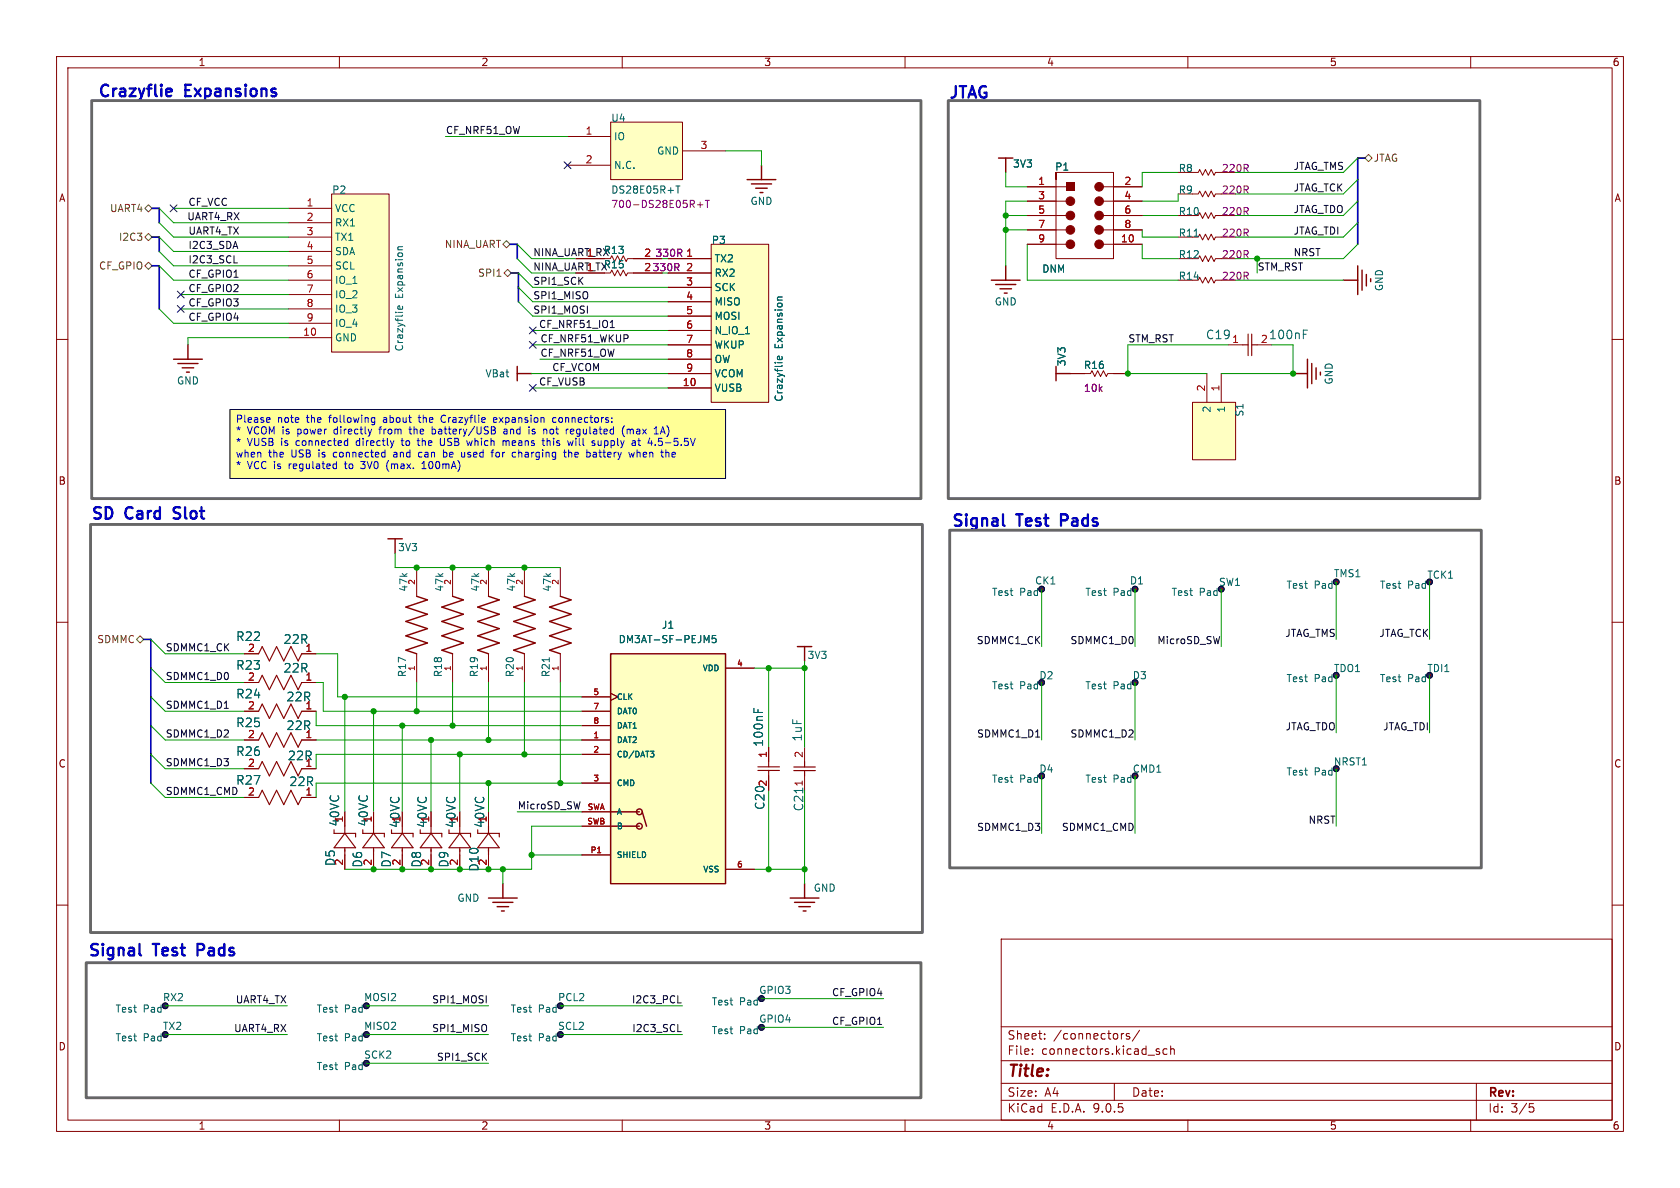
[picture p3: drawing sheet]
<svg xmlns="http://www.w3.org/2000/svg" width="297mm" height="210mm" viewBox="0 0 297 210" stroke-linecap="round" stroke-linejoin="round" font-family="sans-serif">
<defs><g id="words">
<g font-size="2.8" fill="#0000c2">
<text x="17.2" y="17.3">Crazyflie</text>
<text x="32.8" y="17.3">Expansions</text>
<text x="167.6" y="17.5">JTAG</text>
<text x="16" y="92">SD</text>
<text x="22.3" y="92">Card</text>
<text x="31.7" y="92">Slot</text>
<text x="168.1" y="93.2">Signal</text>
<text x="180" y="93.2">Test</text>
<text x="188.4" y="93.2">Pads</text>
<text x="15.5" y="169.2">Signal</text>
<text x="27.3" y="169.2">Test</text>
<text x="35.8" y="169.2">Pads</text>
</g>
<text font-size="2.8" fill="#840000" x="178" y="190.9">Title:</text>
<g font-size="2.1" fill="#006464">
<text x="213.1" y="60.2">C19</text>
<text x="224.2" y="60.2">100nF</text>
<text x="41.7" y="113.5">R22</text>
<text x="41.7" y="118.6">R23</text>
<text x="50" y="119.1">22R</text>
<text x="50" y="114">22R</text>
<text x="41.7" y="123.7">R24</text>
<text x="50.5" y="124.2">22R</text>
<text x="41.7" y="128.8">R25</text>
<text x="50.5" y="129.3">22R</text>
<text x="142" y="131.2" transform="rotate(-90 142 131.2)">1uF</text>
<text x="41.7" y="133.8">R26</text>
<text x="50.8" y="134.6">22R</text>
<text x="135.1" y="132.1" transform="rotate(-90 135.1 132.1)">100nF</text>
<text x="41.7" y="138.9">R27</text>
<text x="51.1" y="139.2">22R</text>
<text x="135.4" y="143.3" transform="rotate(-90 135.4 143.3)">C20</text>
<text x="142.2" y="143.5" transform="rotate(-90 142.2 143.5)">C21</text>
<text x="60.2" y="146.2" transform="rotate(-90 60.2 146.2)">40VC</text>
<text x="65.3" y="146.2" transform="rotate(-90 65.3 146.2)">40VC</text>
<text x="59.4" y="153.2" transform="rotate(-90 59.4 153.2)">D5</text>
<text x="64.2" y="153.5" transform="rotate(-90 64.2 153.5)">D6</text>
<text x="69.3" y="153.5" transform="rotate(-90 69.3 153.5)">D7</text>
<text x="74.7" y="153.5" transform="rotate(-90 74.7 153.5)">D8</text>
<text x="79.5" y="153.5" transform="rotate(-90 79.5 153.5)">D9</text>
<text x="84.8" y="154.2" transform="rotate(-90 84.8 154.2)">D10</text>
</g>
<g font-size="2.1" fill="#840000">
<text x="70.8" y="146.5" transform="rotate(-90 70.8 146.5)">40VC</text>
<text x="75.7" y="146.5" transform="rotate(-90 75.7 146.5)">40VC</text>
<text x="80.7" y="146.5" transform="rotate(-90 80.7 146.5)">40VC</text>
<text x="85.8" y="146.5" transform="rotate(-90 85.8 146.5)">40VC</text>
<text x="178" y="184">Sheet:</text>
<text x="186.2" y="184">/connectors/</text>
<text x="178" y="186.7">File:</text>
<text x="184.1" y="186.7">connectors.kicad_sch</text>
<text x="178" y="196.9">KiCad</text>
<text x="178" y="194.1">Size:</text>
<text x="184.7" y="194.1">A4</text>
<text x="185.7" y="196.9">E.D.A.</text>
<text x="193.3" y="196.9">9.0.5</text>
<text x="200" y="194.1">Date:</text>
<text x="263" y="194.3">Rev:</text>
<text x="263" y="196.9">Id:</text>
<text x="267.1" y="196.9">3/5</text>
</g>
<g font-size="1.8" fill="#840000">
<text x="35" y="11.9">1</text>
<text x="85" y="11.9">2</text>
<text x="135" y="11.9">3</text>
<text x="185" y="11.9">4</text>
<text x="235" y="11.9">5</text>
<text x="285" y="11.9">6</text>
<text x="10.3" y="35.9">A</text>
<text x="285.3" y="35.9">A</text>
<text x="10.3" y="85.9">B</text>
<text x="285.3" y="85.9">B</text>
<text x="10.3" y="135.9">C</text>
<text x="285.3" y="135.9">C</text>
<text x="10.3" y="185.9">D</text>
<text x="285.3" y="185.9">D</text>
<text x="35" y="199.9">1</text>
<text x="85" y="199.9">2</text>
<text x="135" y="199.9">3</text>
<text x="185" y="199.9">4</text>
<text x="235" y="199.9">5</text>
<text x="285" y="199.9">6</text>
</g>
<g font-size="1.8" fill="#0f0f0f">
<text x="78.7" y="23.8">CF_NRF51_OW</text>
<text x="228.6" y="33.9">JTAG_TCK</text>
<text x="228.6" y="30.1">JTAG_TMS</text>
<text x="33" y="39">UART4_RX</text>
<text x="33.2" y="36.5">CF_VCC</text>
<text x="33.2" y="41.6">UART4_TX</text>
<text x="228.6" y="41.6">JTAG_TDI</text>
<text x="228.6" y="37.8">JTAG_TDO</text>
<text x="33.2" y="44.1">I2C3_SDA</text>
<text x="33.2" y="46.6">I2C3_SCL</text>
<text x="94.2" y="45.4">NINA_UART_RX</text>
<text x="94.2" y="47.9">NINA_UART_TX</text>
<text x="222.2" y="47.9">STM_RST</text>
<text x="228.6" y="45.4">NRST</text>
<text x="33.2" y="49.2">CF_GPIO1</text>
<text x="33.2" y="51.7">CF_GPIO2</text>
<text x="94.2" y="53">SPI1_MISO</text>
<text x="94.2" y="50.5">SPI1_SCK</text>
<text x="33.2" y="54.3">CF_GPIO3</text>
<text x="33.2" y="56.8">CF_GPIO4</text>
<text x="94.2" y="55.5">SPI1_MOSI</text>
<text x="95.2" y="58.1">CF_NRF51_IO1</text>
<text x="95.5" y="60.6">CF_NRF51_WKUP</text>
<text x="95.5" y="63.2">CF_NRF51_OW</text>
<text x="97.5" y="65.7">CF_VCOM</text>
<text x="199.4" y="60.6">STM_RST</text>
<text x="95.2" y="68.2">CF_VUSB</text>
<text x="172.6" y="114">SDMMC1_CK</text>
<text x="189.1" y="114">SDMMC1_D0</text>
<text x="204.5" y="114">MicroSD_SW</text>
<text x="227.1" y="112.7">JTAG_TMS</text>
<text x="243.8" y="112.7">JTAG_TCK</text>
<text x="29.2" y="115.2">SDMMC1_CK</text>
<text x="29.2" y="120.3">SDMMC1_D0</text>
<text x="29.2" y="125.4">SDMMC1_D1</text>
<text x="29.2" y="130.5">SDMMC1_D2</text>
<text x="172.6" y="130.5">SDMMC1_D1</text>
<text x="189.1" y="130.5">SDMMC1_D2</text>
<text x="227.2" y="129.2">JTAG_TDO</text>
<text x="244.4" y="129.2">JTAG_TDI</text>
<text x="29.2" y="135.5">SDMMC1_D3</text>
<text x="29.2" y="140.6">SDMMC1_CMD</text>
<text x="91.4" y="143.2">MicroSD_SW</text>
<text x="172.6" y="147">SDMMC1_D3</text>
<text x="187.6" y="147">SDMMC1_CMD</text>
<text x="231.2" y="145.7">NRST</text>
<text x="41.6" y="177.5">UART4_TX</text>
<text x="76.3" y="177.5">SPI1_MOSI</text>
<text x="111.6" y="177.5">I2C3_PCL</text>
<text x="147" y="176.2">CF_GPIO4</text>
<text x="41.3" y="182.5">UART4_RX</text>
<text x="76.3" y="182.5">SPI1_MISO</text>
<text x="111.7" y="182.5">I2C3_SCL</text>
<text x="147" y="181.3">CF_GPIO1</text>
<text x="77.1" y="187.6">SPI1_SCK</text>
</g>
<g font-size="1.8" fill="#a90000">
<text x="103.4" y="23.9">1</text>
<text x="103.4" y="29">2</text>
<text x="123.8" y="26.4">3</text>
<text x="183.4" y="32.8">1</text>
<text x="183.4" y="35.3">3</text>
<text x="198.7" y="32.8">2</text>
<text x="198.7" y="35.3">4</text>
<text x="54.1" y="36.6">1</text>
<text x="54.1" y="39.1">2</text>
<text x="54.1" y="41.7">3</text>
<text x="183.4" y="37.8">5</text>
<text x="183.4" y="40.4">7</text>
<text x="198.7" y="37.8">6</text>
<text x="198.7" y="40.4">8</text>
<text x="54.1" y="44.2">4</text>
<text x="54.1" y="46.7">5</text>
<text x="103.6" y="45.5">1</text>
<text x="113.8" y="45.5">2</text>
<text x="183.4" y="42.9">9</text>
<text x="198.1" y="42.9">10</text>
<text x="54.1" y="49.3">6</text>
<text x="54.1" y="51.8">7</text>
<text x="103.6" y="48">1</text>
<text x="113.8" y="48">2</text>
<text x="121.2" y="48">2</text>
<text x="121.2" y="50.5">3</text>
<text x="121.2" y="53.1">4</text>
<text x="53.5" y="59.4">10</text>
<text x="54.1" y="54.4">8</text>
<text x="54.1" y="56.9">9</text>
<text x="121.2" y="55.6">5</text>
<text x="121.2" y="58.2">6</text>
<text x="121.2" y="60.7">7</text>
<text x="121.2" y="63.2">8</text>
<text x="121.2" y="65.8">9</text>
<text x="217.7" y="60.7">1</text>
<text x="222.8" y="60.7">2</text>
<text x="120.6" y="68.3">10</text>
<text x="213.1" y="69.3" transform="rotate(-90 213.1 69.3)">2</text>
<text x="215.6" y="69.3" transform="rotate(-90 215.6 69.3)">1</text>
<text x="43.7" y="115.3">2</text>
<text x="53.9" y="115.3">1</text>
<text x="43.7" y="120.4">2</text>
<text x="43.7" y="125.5">2</text>
<text x="53.9" y="120.4">1</text>
<text x="53.9" y="125.5">1</text>
<text x="43.7" y="130.6">2</text>
<text x="53.9" y="130.6">1</text>
<text x="43.7" y="135.6">2</text>
<text x="53.9" y="135.6">1</text>
<text x="135.6" y="134.1" transform="rotate(-90 135.6 134.1)">1</text>
<text x="142" y="134.1" transform="rotate(-90 142 134.1)">2</text>
<text x="43.7" y="140.7">2</text>
<text x="53.9" y="140.7">1</text>
<text x="135.6" y="139.1" transform="rotate(-90 135.6 139.1)">2</text>
<text x="142" y="139.1" transform="rotate(-90 142 139.1)">1</text>
<text x="60.7" y="145.5" transform="rotate(-90 60.7 145.5)">1</text>
<text x="65.8" y="145.5" transform="rotate(-90 65.8 145.5)">1</text>
<text x="70.9" y="145.5" transform="rotate(-90 70.9 145.5)">1</text>
<text x="75.9" y="145.5" transform="rotate(-90 75.9 145.5)">1</text>
<text x="81" y="145.5" transform="rotate(-90 81 145.5)">1</text>
<text x="86.1" y="145.5" transform="rotate(-90 86.1 145.5)">1</text>
<text x="60.7" y="153.1" transform="rotate(-90 60.7 153.1)">2</text>
<text x="65.8" y="153.1" transform="rotate(-90 65.8 153.1)">2</text>
<text x="70.9" y="153.1" transform="rotate(-90 70.9 153.1)">2</text>
<text x="75.9" y="153.1" transform="rotate(-90 75.9 153.1)">2</text>
<text x="81" y="153.1" transform="rotate(-90 81 153.1)">2</text>
<text x="86.1" y="153.1" transform="rotate(-90 86.1 153.1)">2</text>
</g>
<g font-size="1.8" fill="#006464">
<text x="108" y="21.7">U4</text>
<text x="108.5" y="25">IO</text>
<text x="116.1" y="27.5">GND</text>
<text x="179" y="29.8">3V3</text>
<text x="58.6" y="34.4">P2</text>
<text x="108" y="34.4">DS28E05R+T</text>
<text x="108.5" y="30.1">N.C.</text>
<text x="186.4" y="30.4">P1</text>
<text x="208.3" y="34.4">R9</text>
<text x="208.3" y="30.6">R8</text>
<text x="59.1" y="37.7">VCC</text>
<text x="59.1" y="40.2">RX1</text>
<text x="132.6" y="36.4">GND</text>
<text x="208.3" y="38.2">R10</text>
<text x="59.1" y="42.8">TX1</text>
<text x="59.1" y="45.3">SDA</text>
<text x="59.1" y="47.9">SCL</text>
<text x="106.6" y="45.1">R13</text>
<text x="106.6" y="47.6">R15</text>
<text x="125.7" y="43.3">P3</text>
<text x="126.2" y="46.6">TX2</text>
<text x="208.3" y="45.9">R12</text>
<text x="208.3" y="42">R11</text>
<text x="59.1" y="50.4">IO_1</text>
<text x="59.1" y="52.9">IO_2</text>
<text x="71.5" y="52.8" transform="rotate(-90 71.5 52.8)">Expansion</text>
<text x="126.2" y="49.1">RX2</text>
<text x="126.2" y="51.7">SCK</text>
<text x="184.2" y="48.4">DNM</text>
<text x="208.3" y="49.7">R14</text>
<text x="244.7" y="51.6" transform="rotate(-90 244.7 51.6)">GND</text>
<text x="59.1" y="55.5">IO_3</text>
<text x="59.1" y="58">IO_4</text>
<text x="126.2" y="54.2">MISO</text>
<text x="126.2" y="56.7">MOSI</text>
<text x="126.2" y="59.3">N_IO_1</text>
<text x="175.8" y="54.2">GND</text>
<text x="59.1" y="60.6">GND</text>
<text x="71.5" y="62.2" transform="rotate(-90 71.5 62.2)">Crazyflie</text>
<text x="126.2" y="61.8">WKUP</text>
<text x="126.2" y="64.4">OW</text>
<text x="138.6" y="61.7" transform="rotate(-90 138.6 61.7)">Expansion</text>
<text x="188.6" y="64.8" transform="rotate(-90 188.6 64.8)">3V3</text>
<text x="191.5" y="65.4">R16</text>
<text x="31.2" y="68.2">GND</text>
<text x="85.7" y="66.9">VBat</text>
<text x="126.2" y="66.9">VCOM</text>
<text x="126.2" y="69.4">VUSB</text>
<text x="138.6" y="71.1" transform="rotate(-90 138.6 71.1)">Crazyflie</text>
<text x="235.8" y="68.1" transform="rotate(-90 235.8 68.1)">GND</text>
<text x="214.2" y="73" transform="rotate(-90 214.2 73)">2</text>
<text x="216.8" y="73" transform="rotate(-90 216.8 73)">1</text>
<text x="220" y="73.8" transform="rotate(-90 220 73.8)">S1</text>
<text x="70.3" y="97.6">3V3</text>
<text x="72.2" y="104.7" transform="rotate(-90 72.2 104.7)">47k</text>
<text x="78.6" y="104.7" transform="rotate(-90 78.6 104.7)">47k</text>
<text x="84.9" y="104.7" transform="rotate(-90 84.9 104.7)">47k</text>
<text x="91.3" y="104.7" transform="rotate(-90 91.3 104.7)">47k</text>
<text x="97.6" y="104.7" transform="rotate(-90 97.6 104.7)">47k</text>
<text x="175.3" y="105.5">Test</text>
<text x="180.3" y="105.5">Pad</text>
<text x="182.9" y="103.5">CK1</text>
<text x="191.8" y="105.5">Test</text>
<text x="196.8" y="105.5">Pad</text>
<text x="199.7" y="103.5">D1</text>
<text x="207" y="105.5">Test</text>
<text x="212" y="105.5">Pad</text>
<text x="215.4" y="103.8">SW1</text>
<text x="227.3" y="104.3">Test</text>
<text x="232.3" y="104.3">Pad</text>
<text x="235.7" y="102.2">TMS1</text>
<text x="243.8" y="104.3">Test</text>
<text x="248.8" y="104.3">Pad</text>
<text x="252.2" y="102.5">TCK1</text>
<text x="109.3" y="113.9">DM3AT-SF-PEJM5</text>
<text x="116.9" y="111.4">J1</text>
<text x="72" y="119.8" transform="rotate(-90 72 119.8)">R17</text>
<text x="78.3" y="119.8" transform="rotate(-90 78.3 119.8)">R18</text>
<text x="84.7" y="119.8" transform="rotate(-90 84.7 119.8)">R19</text>
<text x="91" y="119.8" transform="rotate(-90 91 119.8)">R20</text>
<text x="97.4" y="119.8" transform="rotate(-90 97.4 119.8)">R21</text>
<text x="142.7" y="116.7">3V3</text>
<text x="235.7" y="119">TDO1</text>
<text x="252.2" y="119">TDI1</text>
<text x="175.3" y="122.1">Test</text>
<text x="180.3" y="122.1">Pad</text>
<text x="183.7" y="120.3">D2</text>
<text x="191.8" y="122.1">Test</text>
<text x="196.8" y="122.1">Pad</text>
<text x="200.2" y="120.3">D3</text>
<text x="227.3" y="120.8">Test</text>
<text x="232.3" y="120.8">Pad</text>
<text x="243.8" y="120.8">Test</text>
<text x="248.8" y="120.8">Pad</text>
<text x="183.7" y="136.8">D4</text>
<text x="200.2" y="136.8">CMD1</text>
<text x="227.3" y="137.3">Test</text>
<text x="232.3" y="137.3">Pad</text>
<text x="235.7" y="135.5">NRST1</text>
<text x="175.3" y="138.6">Test</text>
<text x="180.3" y="138.6">Pad</text>
<text x="191.8" y="138.6">Test</text>
<text x="196.8" y="138.6">Pad</text>
<text x="80.8" y="159.6">GND</text>
<text x="143.8" y="157.8">GND</text>
<text x="20.3" y="179.2">Test</text>
<text x="25.3" y="179.2">Pad</text>
<text x="28.7" y="177.2">RX2</text>
<text x="55.9" y="179.2">Test</text>
<text x="60.9" y="179.2">Pad</text>
<text x="64.3" y="177.2">MOSI2</text>
<text x="90.2" y="179.2">Test</text>
<text x="95.2" y="179.2">Pad</text>
<text x="98.6" y="177.2">PCL2</text>
<text x="125.7" y="177.9">Test</text>
<text x="130.7" y="177.9">Pad</text>
<text x="134.1" y="175.9">GPIO3</text>
<text x="20.3" y="184.3">Test</text>
<text x="25.3" y="184.3">Pad</text>
<text x="28.7" y="182.3">TX2</text>
<text x="55.9" y="184.3">Test</text>
<text x="60.9" y="184.3">Pad</text>
<text x="64.3" y="182.3">MISO2</text>
<text x="90.2" y="184.3">Test</text>
<text x="95.2" y="184.3">Pad</text>
<text x="98.6" y="182.3">SCL2</text>
<text x="125.7" y="183">Test</text>
<text x="130.7" y="183">Pad</text>
<text x="134.1" y="181">GPIO4</text>
<text x="55.9" y="189.4">Test</text>
<text x="60.9" y="189.4">Pad</text>
<text x="64.3" y="187.3">SCK2</text>
</g>
<g font-size="1.8" fill="#725600">
<text x="242.8" y="28.8">JTAG</text>
<text x="19.3" y="37.7">UART4</text>
<text x="17.4" y="47.9">CF_GPIO</text>
<text x="20.9" y="42.8">I2C3</text>
<text x="78.5" y="44">NINA_UART</text>
<text x="84.4" y="49.1">SPI1</text>
<text x="17.1" y="113.9">SDMMC</text>
</g>
<g font-size="1.8" fill="#840084">
<text x="215.9" y="34.4">220R</text>
<text x="215.9" y="30.6">220R</text>
<text x="108" y="37">700-DS28E05R+T</text>
<text x="215.9" y="38.2">220R</text>
<text x="115.8" y="45.6">330R 1</text>
<text x="215.9" y="45.9">220R</text>
<text x="215.9" y="42">220R</text>
<text x="115.3" y="48.1">330R</text>
<text x="215.9" y="49.7">220R</text>
<text x="191.5" y="69.5">10k</text>
</g>
<g font-size="1.8" fill="#0000c2">
<text x="41.6" y="75.1">Please</text>
<text x="41.6" y="77.1">*</text>
<text x="43.7" y="77.1">VCOM is</text>
<text x="49.1" y="75.1">note</text>
<text x="52.8" y="77.1">power</text>
<text x="54.3" y="75.1">the</text>
<text x="58.5" y="75.1">following</text>
<text x="59.5" y="77.1">directly</text>
<text x="67.8" y="77.1">from</text>
<text x="68.2" y="75.1">about</text>
<text x="73.3" y="77.1">the</text>
<text x="74.7" y="75.1">the</text>
<text x="77.4" y="77.1">battery/USB</text>
<text x="78.9" y="75.1">Crazyflie</text>
<text x="88.3" y="75.1">expansion</text>
<text x="90.3" y="77.1">and</text>
<text x="94.9" y="77.1">is</text>
<text x="97.8" y="77.1">not</text>
<text x="99" y="75.1">connectors:</text>
<text x="101.9" y="77.1">regulated</text>
<text x="112.1" y="77.1">(max</text>
<text x="118" y="77.1">1A)</text>
<text x="41.6" y="79.2">*</text>
<text x="41.6" y="81.2">when</text>
<text x="41.6" y="83.2">*</text>
<text x="43.7" y="79.2">VUSB</text>
<text x="43.7" y="83.2">VCC is</text>
<text x="47.5" y="81.2">the</text>
<text x="49.8" y="79.2">is</text>
<text x="51.3" y="83.2">regulated</text>
<text x="51.6" y="81.2">USB</text>
<text x="52.6" y="79.2">connected</text>
<text x="56.6" y="81.2">is</text>
<text x="59.4" y="81.2">connected</text>
<text x="61.5" y="83.2">to</text>
<text x="63.5" y="79.2">directly</text>
<text x="64.5" y="83.2">3V0</text>
<text x="69.2" y="83.2">(max.</text>
<text x="70.2" y="81.2">and</text>
<text x="71.7" y="79.2">to</text>
<text x="74.7" y="79.2">the</text>
<text x="74.9" y="81.2">can</text>
<text x="75.7" y="83.2">100mA)</text>
<text x="78.9" y="79.2">USB</text>
<text x="79.4" y="81.2">be</text>
<text x="82.8" y="81.2">used</text>
<text x="83.9" y="79.2">which</text>
<text x="88.4" y="81.2">for</text>
<text x="90.4" y="79.2">means</text>
<text x="92.2" y="81.2">charging</text>
<text x="97.6" y="79.2">this</text>
<text x="101.6" y="81.2">the</text>
<text x="102.3" y="79.2">will</text>
<text x="105.8" y="81.2">battery</text>
<text x="106.7" y="79.2">supply</text>
<text x="113.5" y="81.2">when</text>
<text x="114" y="79.2">at</text>
<text x="117.1" y="79.2">4.5-5.5V</text>
<text x="119.4" y="81.2">the</text>
</g>
<g font-size="1.4" fill="#a90000">
<text x="73.4" y="103.5" transform="rotate(-90 73.4 103.5)">2</text>
<text x="79.8" y="103.5" transform="rotate(-90 79.8 103.5)">2</text>
<text x="86.1" y="103.5" transform="rotate(-90 86.1 103.5)">2</text>
<text x="92.5" y="103.5" transform="rotate(-90 92.5 103.5)">2</text>
<text x="98.8" y="103.5" transform="rotate(-90 98.8 103.5)">2</text>
<text x="73.4" y="118.7" transform="rotate(-90 73.4 118.7)">1</text>
<text x="79.8" y="118.7" transform="rotate(-90 79.8 118.7)">1</text>
<text x="86.1" y="118.7" transform="rotate(-90 86.1 118.7)">1</text>
<text x="92.5" y="118.7" transform="rotate(-90 92.5 118.7)">1</text>
<text x="98.8" y="118.7" transform="rotate(-90 98.8 118.7)">1</text>
<text x="130.2" y="117.9">4</text>
<text x="104.8" y="122.9">5</text>
<text x="104.8" y="125.5">7</text>
<text x="104.8" y="128">8</text>
<text x="104.8" y="130.6">1</text>
<text x="104.8" y="133.1">2</text>
<text x="103.8" y="143.3">SWA</text>
<text x="104.8" y="138.2">3</text>
<text x="103.7" y="145.8">SWB</text>
<text x="104.3" y="150.9">P1</text>
<text x="130.2" y="153.4">6</text>
</g>
<g font-size="1.4" fill="#006464">
<text x="124.1" y="118.8">VDD</text>
<text x="109" y="123.9">CLK</text>
<text x="109" y="126.5">DAT0</text>
<text x="109" y="129">DAT1</text>
<text x="109" y="131.5">DAT2</text>
<text x="109" y="134.1">CD/DAT3</text>
<text x="109" y="139.2">CMD</text>
<text x="109" y="144.2">A</text>
<text x="109" y="146.8">B</text>
<text x="109" y="151.9">SHIELD</text>
<text x="124.2" y="154.4">VSS</text>
</g>
</g></defs>
<g fill="none" stroke="#840000" stroke-width=".18">
<path d="M10 10h277v190h-277zM12 12h273v186h-273zM60 10v2M110 10v2M160 10v2M210 10v2M260 10v2M10 60h2M285 60h2M10 110h2M285 110h2M10 160h2"/>
<path d="M177 166h108v32h-108zM285 160h2M60 198v2M110 198v2M160 198v2M177 194.5h108M177 191.5h108M177 187.5h108M177 181.5h108M182.5 186.3v.1M182.5 185.5v.1M184.7 183.6v.1"/>
<path d="M184.7 182.8v.1M197 191.5v3M198.7 182.7l-.4 .1M199.7 182.8l-.4-.1-.2 .2 .1 .2 .5 .2v.3h-.6M201.5 182.1l-1.3 2M204.6 185.9l.4 .1v.2l-.2 .2h-.3M204.6 185.4l.4 .1M206.3 185.5l-.4-.1-.3 .3v.4l.1 .2h.6M207 185.5l.2-.1 .3 .1 .1 .9M207 184.9v1.5M210 198v2M260 198v2"/>
<path d="M261 191.5v6.5M270.4 195.1h.7M270.5 195.7h.4l.3 .3-.2 .5-.5 .1"/>
</g>
<path d="M40.6 72.4h87.7v12.2h-87.7z" fill="#ffff96"/>
<path d="M69.2 146.7v.6h3.8v.7M71.1 146.1v1.2M71.1 149.9v1.2M71.1 147.3l1.9 2.6h-3.8z" fill="none" stroke="#840000" stroke-width=".2"/>
<path d="M186.7 30.5h10.1v15.2h-10.1v-15.2v1.3M186.7 33h1.8M186.7 35.6h1.8M186.7 38.1h1.8M210.8 38.1h1l.3-.5 .5 1 .5-1 .5 1 .5-1 .5 1 .3-.5h1M210.8 34.3h1l.3-.5 .5 1 .5-1 .5 1 .5-1 .5 1 .3-.5h1M210.8 30.5h1l.3-.5 .5 1 .5-1 .5 1 .5-1 .5 1 .3-.5h1M186.7 40.6h1.8M186.7 43.2h1.8M71.1 151.1v2.6" fill="none" stroke="#840000" stroke-width=".18"/>
<g fill="#840000" stroke="#840000" stroke-width=".18">
<circle cx="189.2" cy="35.6" r=".76"/>
<circle cx="189.2" cy="38.1" r=".76"/>
<circle cx="189.2" cy="40.6" r=".76"/>
<circle cx="189.2" cy="43.2" r=".76"/>
</g>
<path d="M188.5 32.3h1.5v1.5h-1.5z" fill="#840000"/>
<g fill="#840000" stroke="#840000" stroke-width=".18">
<circle cx="194.3" cy="33" r=".76"/>
<circle cx="194.3" cy="35.6" r=".76"/>
<circle cx="194.3" cy="38.1" r=".76"/>
<circle cx="194.3" cy="40.6" r=".76"/>
<circle cx="194.3" cy="43.2" r=".76"/>
</g>
<g fill="none" stroke="#840000" stroke-width=".18">
<path d="M181.6 33h5.1M181.6 35.6h5.1M181.6 38.1h5.1M195.1 33h6.8M195.1 35.6h6.8M195.1 38.1h6.8M181.6 40.6h5.1M181.6 43.2h5.1M195.1 40.6h6.8M195.1 43.2h6.8M43.2 120.7h2.5M43.2 125.7h2.5"/>
<path d="M53.3 120.7h2.6M53.3 125.7h2.6M135.9 132.1v2.5M135.9 137.2v2.5M81.3 151.1v2.6"/>
</g>
<g fill="none" stroke="#840000" stroke-width=".25">
<path d="M176.5 27.9h2.6M177.8 27.9v2.6M175.3 49.5h5M176 50.3h3.6M176.8 51.1h2M177.5 51.8h.6M177.8 47v2.5M30.7 63.5h5.1M31.4 64.3h3.6M32.2 65h2M33 65.8h.5M33.2 61v2.5"/>
<path d="M86.4 158.8h5M87.1 159.5h3.6M88.9 156.2v2.6M139.7 158.8h5.1M140.5 159.5h3.5M142.2 156.2v2.6M87.9 160.3h2M88.6 161h.6M141.2 160.3h2.1M142 161h.5"/>
</g>
<path d="M45.7 120.7l.7-1.3 1.2 2.5 1.3-2.5 1.3 2.5 1.2-2.5 1.3 2.5 .6-1.2M45.7 125.7l.7-1.2 1.2 2.5 1.3-2.5 1.3 2.5 1.2-2.5 1.3 2.5 .6-1.3M134 135.6h3.8M134 136.2h3.8M135.9 134.6v1M135.9 136.2v1M79.4 146.7v.6h3.8v.7M81.3 146.1v1.2M81.3 149.9v1.2M81.3 147.3l1.9 2.6h-3.8z" fill="none" stroke="#840000" stroke-width=".2"/>
<path d="M133.3 125.2v.7" fill="none" stroke="#006464" stroke-width=".18"/>
<g fill="#3f4511" stroke="#3f4511" stroke-width=".18">
<circle cx="252.7" cy="119.4" r=".51"/>
<circle cx="236.2" cy="119.4" r=".51"/>
<circle cx="252.7" cy="102.9" r=".51"/>
<circle cx="236.2" cy="102.9" r=".51"/>
<circle cx="236.2" cy="135.9" r=".51"/>
<circle cx="184.2" cy="120.7" r=".51"/>
<circle cx="184.2" cy="137.2" r=".51"/>
<circle cx="134.6" cy="181.6" r=".51"/>
<circle cx="200.7" cy="120.7" r=".51"/>
</g>
<g fill="none" stroke="#000" stroke-width=".18">
<circle cx="236.2" cy="102.9" r=".51"/>
<circle cx="236.2" cy="119.4" r=".51"/>
<circle cx="252.7" cy="119.4" r=".51"/>
<circle cx="252.7" cy="102.9" r=".51"/>
<circle cx="184.2" cy="120.7" r=".51"/>
<circle cx="184.2" cy="137.2" r=".51"/>
<circle cx="200.7" cy="120.7" r=".51"/>
<circle cx="236.2" cy="135.9" r=".51"/>
<circle cx="134.6" cy="181.6" r=".51"/>
</g>
<path d="M58.6 34.3h10.2v27.9h-10.2z" fill="#ffffc2"/>
<path d="M58.6 34.3h10.2v27.9h-10.2z" fill="none" stroke="#800000" stroke-width=".18"/>
<g fill="none" stroke="#840000" stroke-width=".18">
<path d="M51 36.8h7.6M51 39.4h7.6M51 41.9h7.6M51 44.5h7.6M51 47h7.6M51 49.5h7.6M51 52.1h7.6M51 54.6h7.6M51 57.2h7.6M51 59.7h7.6M217.2 61h2.5M222.2 61h2.6"/>
<path d="M73.7 100.3v5.1M73.7 115.6v5.1M80 100.3v5.1M80 115.6v5.1M86.4 151.1v2.6M29.2 182.9h.1"/>
</g>
<path d="M71.1 54.1l.1 .4-.2 .2-.6-.1v-.5h.2l.2 .6M71.2 43.6l-.8 .1v.4M230.4 58.4h.7" fill="none" stroke="#006464" stroke-width=".18"/>
<g fill="#3f4511" stroke="#3f4511" stroke-width=".18">
<circle cx="184.2" cy="104.1" r=".51"/>
<circle cx="29.2" cy="182.9" r=".51"/>
<circle cx="99.1" cy="182.9" r=".51"/>
<circle cx="64.8" cy="177.8" r=".51"/>
</g>
<g fill="none" stroke="#000" stroke-width=".18">
<circle cx="184.2" cy="104.1" r=".51"/>
<circle cx="64.8" cy="177.8" r=".51"/>
<circle cx="29.2" cy="182.9" r=".51"/>
<circle cx="99.1" cy="182.9" r=".51"/>
</g>
<path d="M220.6 59.1v3.8M221.3 59.1v3.8M219.7 61h.9M221.3 61h.9M84.5 146.7v.6h3.8v.7M86.4 146.1v1.2M86.4 149.9v1.2M86.4 147.3l1.9 2.6h-3.8z" fill="none" stroke="#840000" stroke-width=".2"/>
<path d="M91.4 64.8v2.5M91.4 66h2.6M228.6 66h2.5M231.1 63.5v5.1M231.9 64.3v3.5M232.7 65v2.1M233.4 65.8v.5M73.7 105.4l1.9 .6-3.8 1.3 3.8 1.3-3.8 1.3 3.8 1.2-3.8 1.3 3.8 1.3-3.8 1.2 1.9 .7M80 105.4l1.9 .6-3.8 1.3 3.8 1.3-3.8 1.3 3.8 1.2-3.8 1.3 3.8 1.3-3.8 1.2 1.9 .7" fill="none" stroke="#840000" stroke-width=".25"/>
<path d="M107.9 115.6h20.4v40.6h-20.4z" fill="#ffffc2"/>
<g fill="none" stroke="#840000" stroke-width=".25">
<path d="M107.9 115.6h20.4v40.6h-20.4zM107.9 143.5h5.1M107.9 146.1h5.1M113.5 143.5l.8 2.6"/>
<circle cx="113" cy="146.1" r=".51"/>
<circle cx="113" cy="143.5" r=".51"/>
</g>
<path d="M128.3 118.1h5M102.9 123.2h5M102.9 125.7h5M102.9 128.3h5M102.9 130.8h5M102.9 133.4h5M102.9 138.4h5M107.9 122.6l1.3 .6-1.3 .6M102.9 143.5h5M102.9 146.1h5M102.9 151.1h5M128.3 153.7h5" fill="none" stroke="#840000" stroke-width=".18"/>
<path d="M124.9 113.2l.4-.9v1.3M126.5 112.3h-.6v.6l.2-.1 .4 .1 .1 .2-.1 .4-.1 .1-.5-.1M115 132.8h.6l-.3 .4M115.4 133.2l.2 .2v.2l-.2 .2" fill="none" stroke="#006464" stroke-width=".18"/>
<path d="M107.9 21.6h12.7v10.2h-12.7z" fill="#ffffc2"/>
<path d="M107.9 21.6h12.7v10.2h-12.7z" fill="none" stroke="#800000" stroke-width=".18"/>
<path d="M100.3 24.1h7.6M100.3 29.2h7.6M120.6 26.7h7.7" fill="none" stroke="#840000" stroke-width=".18"/>
<path d="M119.5 32.9h.7M119.9 32.9v1.2" fill="none" stroke="#006464" stroke-width=".18"/>
<path d="M123.3 36.2h1M123.8 35.7v1M124.7 35.4h.7M125.1 35.4v1.3" fill="none" stroke="#840084" stroke-width=".18"/>
<path d="M210.8 71.1h7.6v10.2h-7.6z" fill="#ffffc2"/>
<path d="M210.8 71.1h7.6v10.2h-7.6z" fill="none" stroke="#800000" stroke-width=".18"/>
<path d="M213.4 66v5.1M215.9 66v5.1M29.2 177.8h.1" fill="none" stroke="#840000" stroke-width=".18"/>
<path d="M132.1 31.8h5.1M132.8 32.5h3.6M133.6 33.3h2M134.4 34h.5M134.6 29.2v2.6" fill="none" stroke="#840000" stroke-width=".25"/>
<circle cx="29.2" cy="177.8" r=".51" fill="#3f4511" stroke="#3f4511" stroke-width=".18"/>
<circle cx="29.2" cy="177.8" r=".51" fill="none" stroke="#000" stroke-width=".18"/>
<path d="M125.7 43.2h10.2v27.9h-10.2z" fill="#ffffc2"/>
<path d="M125.7 43.2h10.2v27.9h-10.2z" fill="none" stroke="#800000" stroke-width=".18"/>
<g fill="none" stroke="#840000" stroke-width=".18">
<path d="M181.6 33h5.1M181.6 35.6h5.1M181.6 38.1h5.1M196.8 33h5.1M196.8 35.6h5.1M196.8 38.1h5.1M101.8 45.7h6.1l.3-.5 .5 1 .5-1 .5 1 .5-1 .5 1 .2-.5h6.1M101.8 48.3h6.1l.3-.5 .5 1 .5-1 .5 1 .5-1 .5 1 .2-.5h6.1M118.1 45.7h7.6M118.1 48.3h7.6M118.1 50.8h7.6M118.1 53.3h7.6"/>
<path d="M118.1 55.9h7.6M118.1 58.4h7.6M181.6 40.6h5.1M181.6 43.2h5.1M196.8 40.6h5.1M196.8 43.2h5.1M210.8 45.7h1l.3-.5 .5 1 .5-1 .5 1 .5-1 .5 1 .3-.5h1M210.8 49.5h1l.3-.5 .5 1 .5-1 .5 1 .5-1 .5 1 .3-.5h1M210.8 41.9h1l.3-.5 .5 1 .5-1 .5 1 .5-1 .5 1 .3-.5h1M118.1 61h7.6M118.1 63.5h7.6M118.1 66h7.6"/>
<path d="M118.1 68.6h7.6M189.2 66h3.6l.2-.5 .5 1 .6-1 .5 1 .5-1 .5 1 .2-.5h3.6M43.2 115.6h2.5M53.3 115.6h2.6M86.4 100.3v5.1M86.4 115.6v5.1M92.7 100.3v5.1M92.7 115.6v5.1M99.1 100.3v5.1M99.1 115.6v5.1M128.3 118.1h5M200.7 104.1h.1"/>
<path d="M43.2 130.8h2.5M43.2 135.9h2.5M43.2 120.7h2.5M43.2 125.7h2.5M53.3 130.8h2.6M53.3 135.9h2.6M53.3 120.7h2.6M53.3 125.7h2.6M102.9 130.8h5M102.9 125.7h5M102.9 123.2h5M102.9 128.3h5"/>
<path d="M102.9 133.4h5M102.9 138.4h5M107.9 122.6l1.3 .6-1.3 .6M135.9 132.1v2.5M135.9 137.2v2.5M142.2 132.1v2.5M142.2 137.2v2.5M43.2 141h2.5M53.3 141h2.6M61 143.5v2.6M61 151.1v2.6M66 143.5v2.6"/>
<path d="M66 151.1v2.6M71.1 151.1v2.6M76.2 151.1v2.6M81.3 151.1v2.6M86.4 151.1v2.6M102.9 143.5h5M102.9 146.1h5M102.9 151.1h5M128.3 153.7h5"/>
</g>
<path d="M138.3 52.5l-.8 .1v.4M211.1 41.8h.7M138.2 63l.1 .4-.2 .2-.6-.1v-.5h.2l.2 .6M97.1 116.3v.7M124.9 113.2l.4-.9v1.3M126.5 112.3h-.6v.6l.2-.1 .4 .1 .1 .2-.1 .4-.1 .1-.5-.1M115 132.8h.6l-.3 .4M115.4 133.2l.2 .2v.2l-.2 .2M133.3 125.2v.7" fill="none" stroke="#006464" stroke-width=".18"/>
<g fill="none" stroke="#840000" stroke-width=".2">
<path d="M45.7 115.6l.7-1.3 1.2 2.5 1.3-2.5 1.3 2.5 1.2-2.5 1.3 2.5 .6-1.2M45.7 130.8l.7-1.3 1.2 2.6 1.3-2.6 1.3 2.6 1.2-2.6 1.3 2.6 .6-1.3M45.7 135.9l.7-1.3 1.2 2.6 1.3-2.6 1.3 2.6 1.2-2.6 1.3 2.6 .6-1.3M140.3 136.2h3.8M140.3 135.6h3.8M142.2 134.6v1M142.2 136.2v1M45.7 141l.7-1.3 1.2 2.5 1.3-2.5 1.3 2.5 1.2-2.5 1.3 2.5 .6-1.2M59.1 146.7v.6h3.8v.7M61 147.3l1.9 2.6h-3.8zM61 146.1v1.2M61 149.9v1.2"/>
<path d="M64.1 146.7v.6h3.8v.7M66 147.3l1.9 2.6h-3.8zM66 146.1v1.2M66 149.9v1.2M74.3 146.7v.6h3.8v.7M76.2 146.1v1.2M76.2 149.9v1.2M76.2 147.3l1.9 2.6h-3.8z"/>
</g>
<g fill="#3f4511" stroke="#3f4511" stroke-width=".18">
<circle cx="215.9" cy="104.1" r=".51"/>
<circle cx="200.7" cy="104.1" r=".51"/>
<circle cx="200.7" cy="137.2" r=".51"/>
<circle cx="134.6" cy="176.5" r=".51"/>
<circle cx="64.8" cy="182.9" r=".51"/>
<circle cx="99.1" cy="177.8" r=".51"/>
<circle cx="64.8" cy="188" r=".51"/>
</g>
<g fill="none" stroke="#000" stroke-width=".18">
<path d="M40.6 72.4h87.7v12.2h-87.7z"/>
<circle cx="200.7" cy="104.1" r=".51"/>
<circle cx="215.9" cy="104.1" r=".51"/>
<circle cx="200.7" cy="137.2" r=".51"/>
<circle cx="99.1" cy="177.8" r=".51"/>
<circle cx="134.6" cy="176.5" r=".51"/>
<circle cx="64.8" cy="188" r=".51"/>
<circle cx="64.8" cy="182.9" r=".51"/>
</g>
<g fill="none" stroke="#840000" stroke-width=".25">
<path d="M237.5 49.5h2.5M240 47v5.1M240.8 47.8v3.5M241.6 48.5v2M242.3 49.3v.5M186.7 64.8v2.5M186.7 66h2.5M68.6 95.3h2.5M69.8 95.3v2.5M86.4 105.4l1.9 .6-3.8 1.3 3.8 1.3-3.8 1.3 3.8 1.2-3.8 1.3 3.8 1.3-3.8 1.2 1.9 .7M92.7 105.4l1.9 .6-3.8 1.3 3.8 1.3-3.8 1.3 3.8 1.2-3.8 1.3 3.8 1.3-3.8 1.2 1.9 .7M99.1 105.4l1.9 .6-3.8 1.3 3.8 1.3-3.8 1.3 3.8 1.2-3.8 1.3 3.8 1.3-3.8 1.2 1.9 .7"/>
<path d="M141 114.3h2.5M142.2 114.3v2.5"/>
</g>
<path d="M25.6 36.8l.6-.6 .7 .6-.7 .7zM241.3 27.9l.6-.6 .7 .6-.7 .7zM25.6 41.9l.6-.6 .7 .6-.7 .6zM25.6 47l.6-.6 .7 .6-.7 .6zM87.8 48.8h.8M89.1 48.3l.6-.7 .7 .7-.7 .6zM89.5 42.5l.7 .7-.7 .6-.6-.6zM24.1 113l.7-.6 .6 .6-.6 .7z" fill="none" stroke="#725600" stroke-width=".18"/>
<path d="M41.4 46.5h.6M107.9 57.9h.7M119.8 177.3h.6M119.8 182.4h.6" fill="none" stroke="#0f0f0f" stroke-width=".18"/>
<path d="M26.9 36.8h1.2v2.6M241.3 27.9h-1.3v15.3M26.9 41.9h1.2v2.6M26.9 47h1.2v7.6M90.2 43.2h1.2v2.5M90.4 48.3h1.2v5M25.4 113h1.3v25.4" fill="none" stroke="#000084" stroke-width=".3"/>
<g fill="none" stroke="#009600" stroke-width=".18">
<path d="M28.1 39.4l2.6 2.5h20.3M28.1 36.8l2.6 2.6h20.3M30.7 36.8h20.3M78.7 24.1h21.6M128.3 26.7h6.3v2.5M177.8 30.5v2.5h3.8M177.8 38.1h3.8M181.6 35.6h-3.8v11.4M201.9 38.1h6.4M208.3 34.3v1.3h-6.4M208.3 30.5h-6.4v2.5M240 39.4l-2.5 2.5h-19.1"/>
<path d="M240 27.9l-2.5 2.6h-19.1M240 35.6l-2.5 2.5h-19.1M240 31.8l-2.5 2.5h-19.1M28.1 41.9l2.6 2.6h20.3M28.1 47l2.6 2.5h20.3M28.1 44.5l2.6 2.5h20.3M28.1 54.6l2.6 2.6h20.3M32 54.6h19M32 52.1h19M51 59.7h-17.8v1.3M91.4 43.2l2.6 2.5h7.8M91.4 45.7l2.6 2.6h7.8"/>
<path d="M91.6 48.3l2.6 2.5h23.9M91.6 50.8l2.6 2.5h23.9M91.6 53.3l2.6 2.6h23.9M94.2 58.4h23.9M177.8 40.6h3.8M181.6 43.2v6.3h26.7M201.9 43.2v2.5h6.4M201.9 40.6v1.3h6.4M218.4 49.5h19.1M222.2 45.7v2.6M240 43.2l-2.5 2.5h-19.1M94 66h24.1"/>
<path d="M94.2 61h23.9M94.2 68.6h23.9M95.5 63.5h22.6M217.2 61h-17.8v5h14M224.8 61h3.8v5h-12.7M69.8 97.8v2.5h29.3M26.7 113l2.5 2.6h14M26.7 118.1l2.5 2.6h14M55.9 115.6h3.8v7.6h43.2M133.3 118.1h8.9M135.9 118.1v14M142.2 116.8v15.3"/>
<path d="M184.1 104.1v10.2M200.7 104.1v10.2M215.9 104.1v10.2M236.2 102.9v10.1M236.2 119.4v10.1M252.7 102.9v10.1M252.7 119.4v10.1M26.7 138.4l2.5 2.6h14M26.7 123.2l2.5 2.5h14M26.7 133.4l2.5 2.5h14M26.7 128.3l2.5 2.5h14M55.9 125.7v2.6h47"/>
<path d="M55.9 120.7h1.2v5h45.8M55.9 130.8h47M61 123.2v20.3M66 125.7v17.8M71.1 128.3v15.2M73.7 120.7v5M76.2 130.8v12.7M80 120.7v7.6M81.3 133.4v10.1M86.4 120.7v10.1M86.4 138.4v5.1M92.7 120.7v12.7"/>
<path d="M99.1 120.7v17.7M102.9 133.4h-47v2.5M102.9 138.4h-47v2.6M135.9 139.7v14M142.2 139.7v16.5M184.1 120.7v10.1M184.1 137.2v10.1M200.7 120.7v10.1M200.7 137.2v10.1M236.2 135.9v10.2M88.9 153.7v2.5M91.4 143.5h11.5"/>
<path d="M94 151.1h8.9M102.9 146.1h-8.9v7.6h-33M133.3 153.7h8.9M29.2 177.8h21.6M64.8 177.8h21.6M99.1 177.8h21.5M134.6 176.5h21.6M29.2 182.9h21.6M64.8 182.9h21.6M64.8 188h21.6M99.1 182.9h21.5M134.6 181.6h21.6"/>
</g>
<g fill="none" stroke="#000084" stroke-width=".18">
<path d="M30.1 36.2l1.2 1.2M31.3 36.2l-1.2 1.2M99.7 28.6l1.2 1.2M100.9 28.6l-1.2 1.2M31.3 51.5l1.3 1.2M31.3 54l1.3 1.2M32.6 51.5l-1.3 1.2M32.6 54l-1.3 1.2M93.6 57.8l1.2 1.2M94.8 57.8l-1.2 1.2M93.6 68l1.2 1.2M93.6 60.4l1.2 1.2"/>
<path d="M94.8 68l-1.2 1.2M94.8 60.4l-1.2 1.2"/>
</g>
<g fill="none" stroke="#0000c2" stroke-width=".18">
<path d="M47.3 73.8l.4 .1v.2l-.6 .1M47.7 74.6l-.4 .1M61.5 77.5v1.3M61.5 78.7l-.4 .1M65.8 74.6h.4M65.8 73.9h.4M66.2 73.8v1l-.1 .2-.3 .1M67 75.9h.5M67.2 75.5v1.2M69.8 80h-.2M70.9 77.9h.5M71.1 77.5v1.2"/>
<path d="M72.3 75.9h.5M72.5 75.4v1.1l.3 .2M73.7 77.9h.5M73.9 73.8h.5M73.9 77.5v1.1l.3 .2M74.1 73.4l.1 1.2M74.5 80h-.4l-.1 .2v.5l.5 .1M76.4 75.9h.4l.1 .1M76.4 75.4v1.3M76.9 76.6l-.1 .1-.4-.1M77.9 77.5v1l.2 .3 .4-.1M78.4 73.4a.68 .68 0 0 0-.4 .6 .68 .68 0 0 0 .4 .7"/>
<path d="M78.4 79.5v1.3M82.2 80v.8M83.5 77.9l-.3 .9-.2-.7M86.8 80h.5M87.5 76.1l.1 .2-.1 .3M87.5 75.6v.3M87.8 73.9l-.4-.1-.2 .2 .1 .6h.5M87.8 74.1l-.6 .1M87.9 80l-.2 .2v.4l.2 .2M88.9 78l.4-.1 .2 .2M88.9 77.9v.9M89.5 78.1v.7"/>
<path d="M89.6 76.2h-.4l-.2 .2 .2 .3 .4-.1M89.6 76v.7M90 78l-.4-.1-.1 .2M91 80h.2M94.1 76.6h.4M94.1 76v.2l.4 .1M95.8 77.9h.5M96 77.5v1.1M96.2 78.8h.1M96.7 77.5v1.3M97.1 77.9l-.4 .1M97.3 76v.6"/>
<path d="M98.3 73.9l-.4-.1-.2 .3 .1 .5h.5M99.6 80h.5M99.8 79.5v1.1l.3 .2M100.5 79.5v1.3M100.8 76.3l.6-.1v-.3h-.4l-.2 .1 .1 .6h.5M101.3 77.9l-.2 .9-.3-.7M105.7 77.9l.1 .8h.4M110.4 75.3a1.46 1.46 0 0 0 0 1.9M110.9 76l.3-.1 .2 .1M110.9 75.9v.8M111.4 76v.7M111.6 75.9l-.2 .1"/>
<path d="M112.1 80l-.2 .8-.2-.6M112.6 79.5v1.3M112.9 77.5v1.1l.3 .2M113 80l-.4 .1M116.4 78.6l.2 .2M116.4 77.5h.6M116.7 76.7l.5-1.3 .4 1.3M116.9 76.3h.6M59.1 82l.4 .1M59.5 81.6v1.2M59.5 82.8h-.4M63.8 82.7l.1 .1"/>
<path d="M68.7 81.4a1.46 1.46 0 0 0 0 1.9M69.8 80.3l-.2 .2 .2 .3M74.6 82.8h.7M74.8 81.8l-.2 .1M75 81.6v1.2M78.4 80h.4l.1 .1M78.9 80.7l-.1 .1-.4-.1M82.2 80.7l-.4 .1M91.2 80.7l-.2 .1M100.5 80.1l.4-.1 .2 .1M104.9 80h.5M105.3 80.3h-.3l-.2 .2 .1 .2 .4 .1"/>
<path d="M118.9 80v.7M119.4 80.3l-.6 .1"/>
</g>
<path d="M29.7 15.7h.6l.1 .4-1 .2M30.3 16.9l-.6 .1M30.7 91.6l.3 .1M30.8 89.8l-.1 .2 .1 .4M177.4 92.9l.2 .1M187.6 92h.7M188.3 90.9h-.7v2.1M24.8 168.8l.2 .1M34.9 167.9h.8M35.7 166.9h-.8v2" fill="none" stroke="#0000c2" stroke-width=".41"/>
<path d="M16.2 17.8h146.6v70.3h-146.6zM167.6 17.8h94v70.3h-94zM16 92.7h147.1v72.1h-147.1zM167.9 93.7h94v59.7h-94zM15.2 170.2h147.6v23.9h-147.6z" fill="none" stroke="#666" stroke-width=".51"/>
<g fill="#009600" stroke="#009600" stroke-width=".18">
<circle cx="80" cy="100.3" r=".46"/>
<circle cx="66" cy="125.7" r=".46"/>
<circle cx="73.7" cy="125.7" r=".46"/>
<circle cx="73.7" cy="100.3" r=".46"/>
<circle cx="76.2" cy="153.7" r=".46"/>
<circle cx="71.1" cy="128.3" r=".46"/>
<circle cx="228.6" cy="66" r=".46"/>
<circle cx="199.4" cy="66" r=".46"/>
<circle cx="81.3" cy="133.4" r=".46"/>
<circle cx="88.9" cy="153.7" r=".46"/>
<circle cx="86.4" cy="153.7" r=".46"/>
<circle cx="81.3" cy="153.7" r=".46"/>
<circle cx="86.4" cy="138.4" r=".46"/>
<circle cx="135.9" cy="153.7" r=".46"/>
<circle cx="142.2" cy="118.1" r=".46"/>
<circle cx="86.4" cy="130.8" r=".46"/>
<circle cx="94" cy="151.1" r=".46"/>
<circle cx="99.1" cy="138.4" r=".46"/>
<circle cx="92.7" cy="133.4" r=".46"/>
<circle cx="142.2" cy="153.7" r=".46"/>
<circle cx="135.9" cy="118.1" r=".46"/>
<circle cx="76.2" cy="130.8" r=".46"/>
<circle cx="80" cy="128.3" r=".46"/>
<circle cx="177.8" cy="38.1" r=".46"/>
<circle cx="177.8" cy="40.6" r=".46"/>
<circle cx="71.1" cy="153.7" r=".46"/>
<circle cx="61" cy="123.2" r=".46"/>
<circle cx="92.7" cy="100.3" r=".46"/>
<circle cx="86.4" cy="100.3" r=".46"/>
<circle cx="66" cy="153.7" r=".46"/>
<circle cx="222.2" cy="45.7" r=".46"/>
</g>
<use href="#words"/>
</svg>
